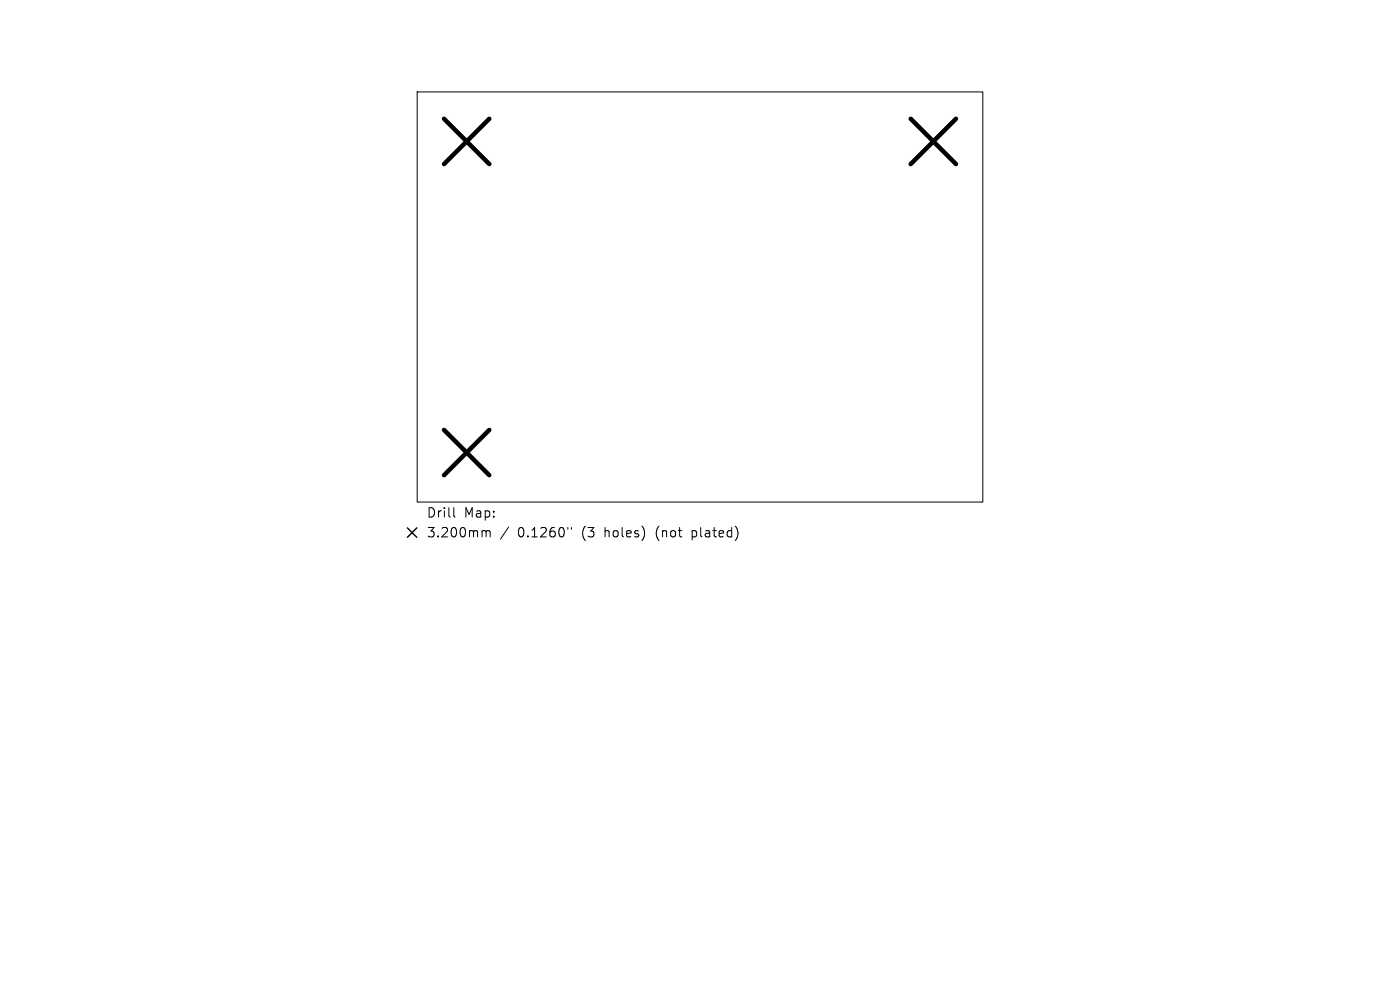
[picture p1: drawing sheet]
<svg xmlns="http://www.w3.org/2000/svg" width="297mm" height="210mm" viewBox="0 0 297 210" stroke-linecap="round" stroke-linejoin="round" font-family="sans-serif">
<defs><g id="words">
<g font-size="2.8">
<text x="90.4" y="110.1">Drill</text>
<text x="98.4" y="110.1">Map:</text>
<text x="90.4" y="114.3">3.200mm</text>
<text x="109.9" y="114.3">0.1260&quot;</text>
<text x="123.6" y="114.3">(3</text>
<text x="128.6" y="114.3">holes)</text>
<text x="139.6" y="114.3">(not</text>
<text x="147.4" y="114.3">plated)</text>
</g>
</g></defs>
<path d="M88.5 19.5h120v87h-120zM96.3 107.7v1.7l.3 .3M102.6 112.6l.4 .1 .1 .1M103.1 112.8l.3-.2 .5 .1 .1 1.2M103.1 112.8v1.1M107.9 111.8l-1.7 2.6M120.5 111.9v.4M121.2 111.9v.4" fill="none" stroke="#000" stroke-width=".21"/>
<path d="M94.2 25.2l9.6 9.6M103.8 25.2l-9.6 9.6M193.2 25.2l9.6 9.6M202.8 25.2l-9.6 9.6M94.2 91.2l9.6 9.6M103.8 91.2l-9.6 9.6" fill="none" stroke="#000" stroke-width=".96"/>
<path d="M86.4 112l2 2M88.4 112l-2 2" fill="none" stroke="#000" stroke-width=".3"/>
<use href="#words"/>
</svg>
